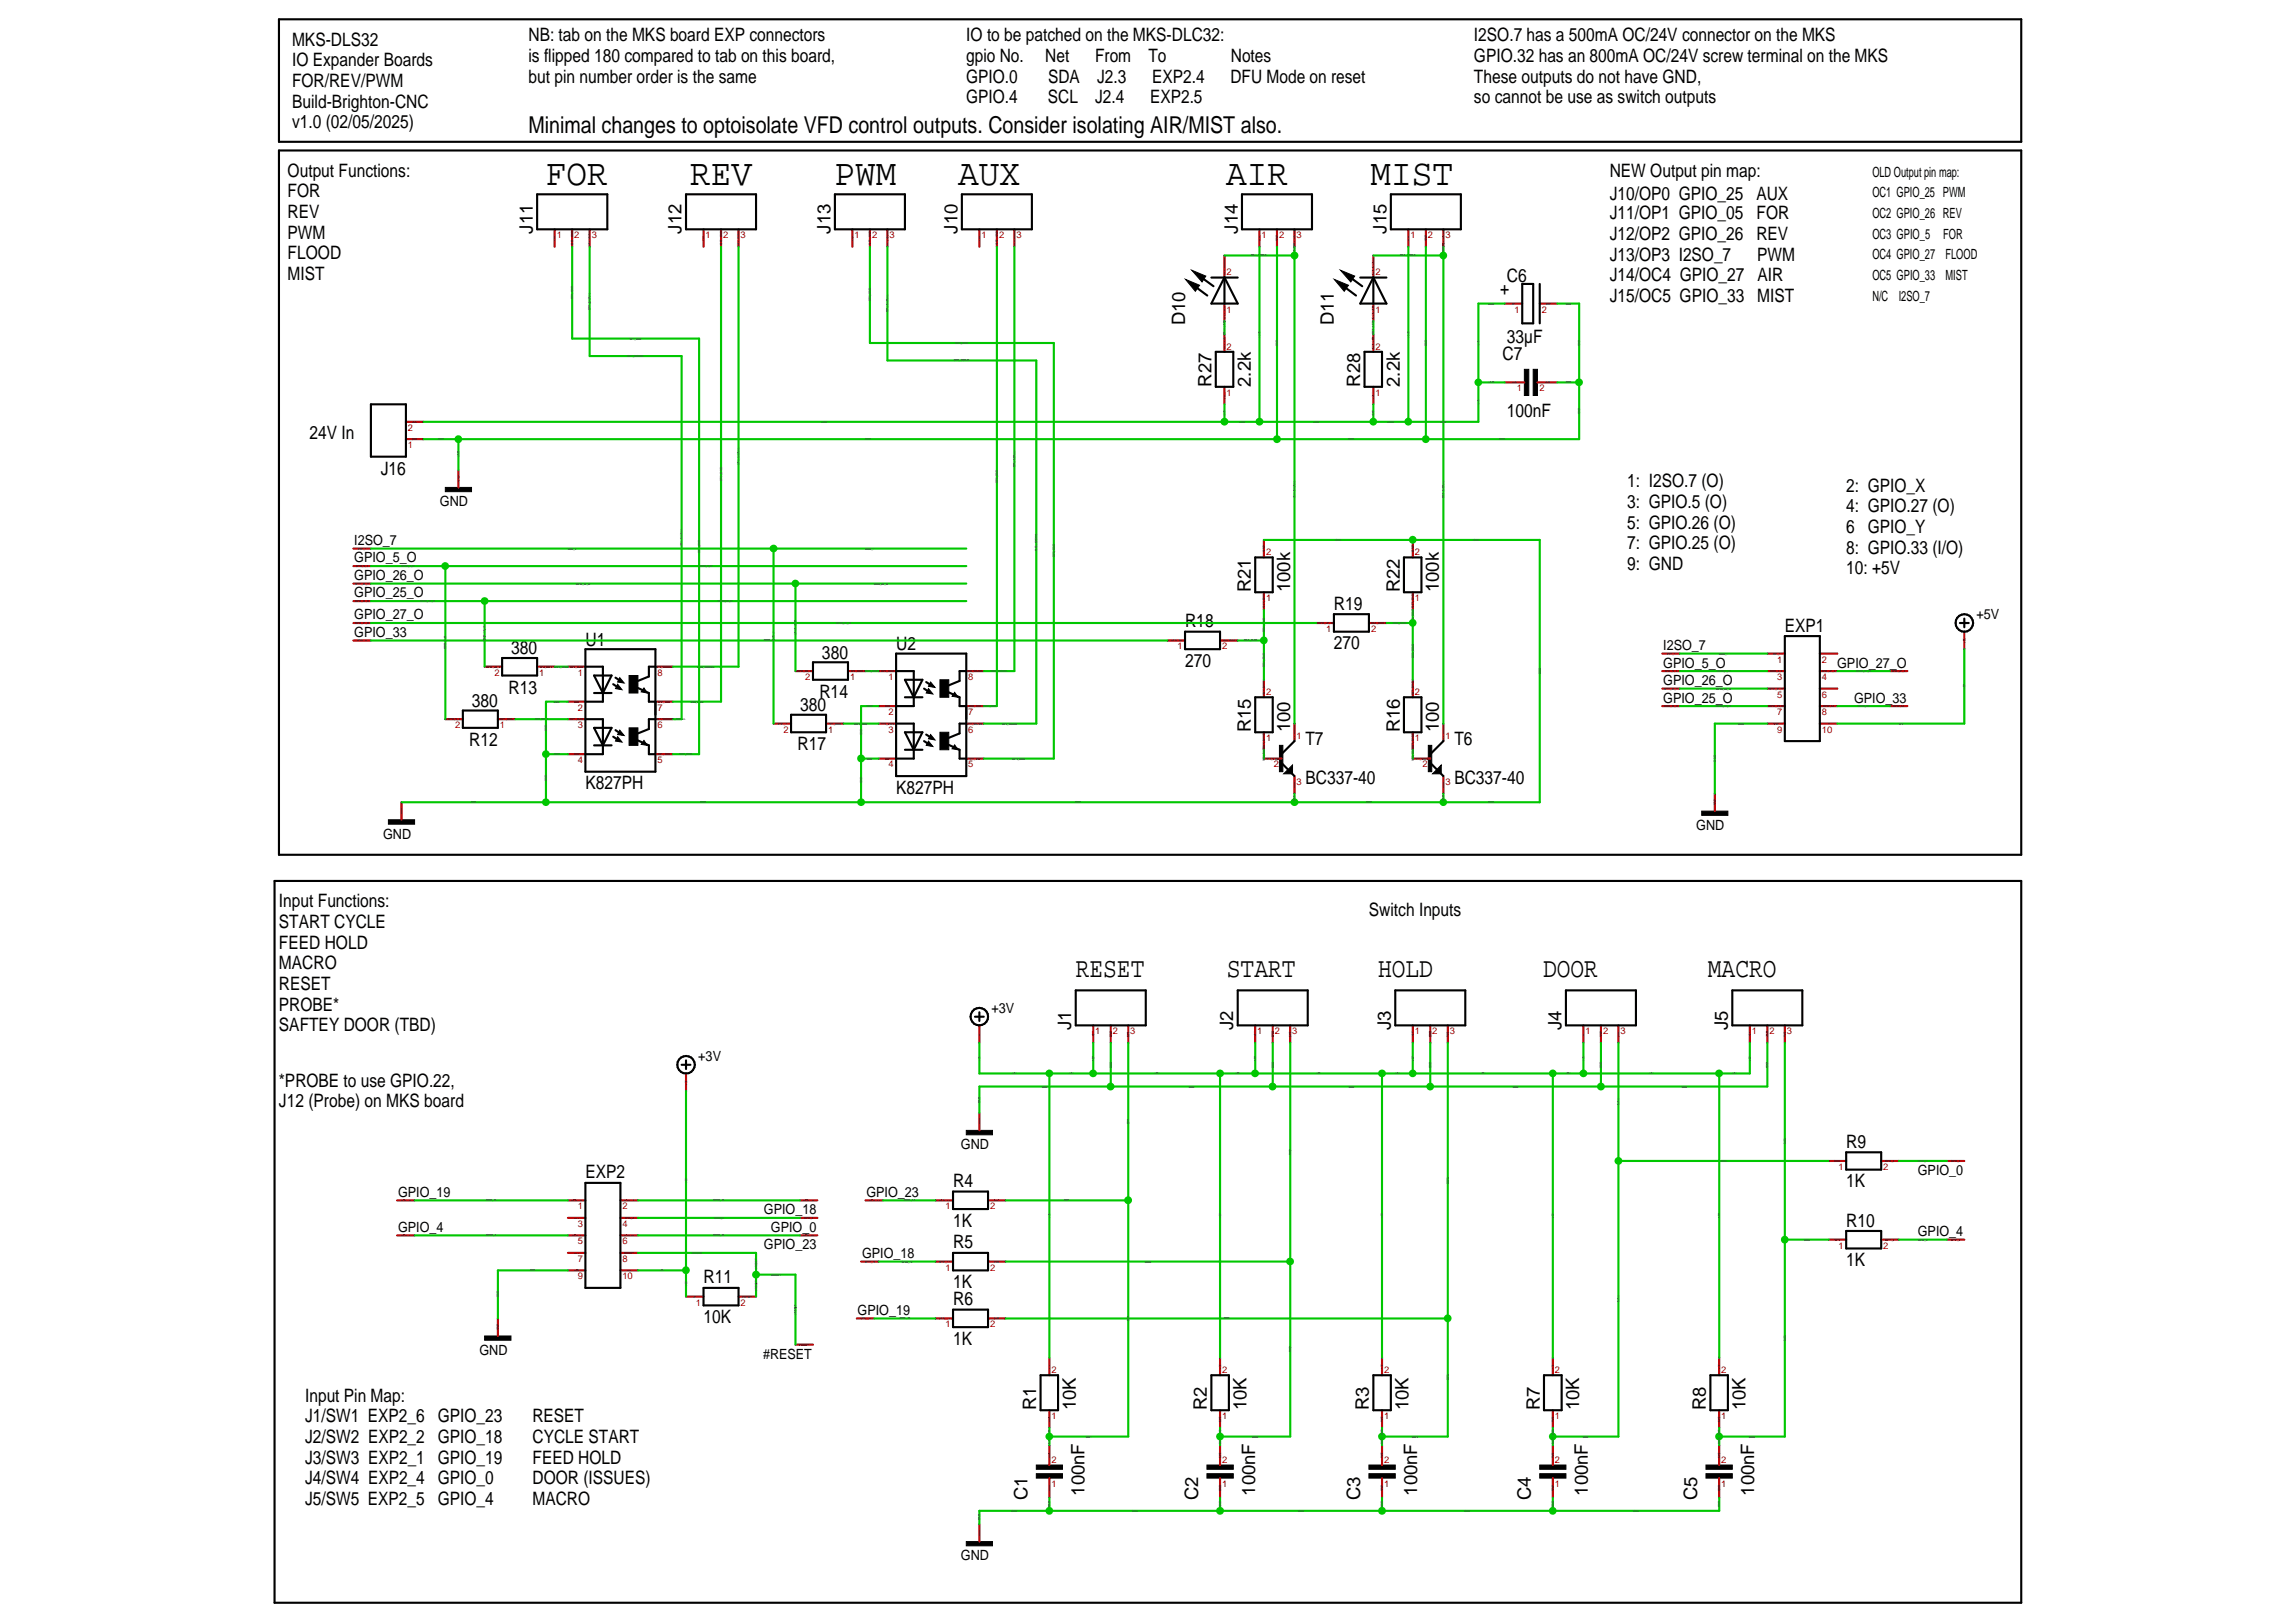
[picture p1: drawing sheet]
<svg xmlns="http://www.w3.org/2000/svg" width="297mm" height="210mm" viewBox="0 0 297 210" stroke-linecap="round" stroke-linejoin="round" font-family="sans-serif">
<defs><g id="words">
<g font-size="4.8">
<text x="70.6" y="24">FOR</text>
<text x="89.3" y="24">REV</text>
<text x="108" y="24">PWM</text>
<text x="124" y="24">AUX</text>
<text x="158.6" y="24">AIR</text>
<text x="177.3" y="24">MIST</text>
</g>
<g font-size="3.6">
<text x="139.2" y="126.5">RESET</text>
<text x="158.7" y="126.5">START</text>
<text x="178.3" y="126.5">HOLD</text>
<text x="199.6" y="126.5">DOOR</text>
<text x="221" y="126.5">MACRO</text>
</g>
<text font-size="3" x="68.4" y="17.2">Minimal changes to optoisolate VFD control outputs. Consider isolating AIR/MIST also.</text>
<g font-size="2.4">
<text x="37.8" y="5.9">MKS-DLS32</text>
<text x="68.4" y="5.3">NB: tab on the MKS board EXP connectors</text>
<text x="125" y="5.3">IO to be patched on the MKS-DLC32:</text>
<text x="190.7" y="5.3">I2SO.7 has a 500mA OC/24V connector on the MKS</text>
<text x="37.8" y="11.2">FOR/REV/PWM</text>
<text x="37.8" y="8.6">IO Expander Boards</text>
<text x="68.4" y="10.7">but pin number order is the same</text>
<text x="68.4" y="8">is flipped 180 compared to tab on this board,</text>
<text x="125" y="10.7">GPIO.0</text>
<text x="125" y="8">gpio No.</text>
<text x="135.2" y="8">Net</text>
<text x="135.6" y="10.7">SDA</text>
<text x="141.7" y="8">From</text>
<text x="141.9" y="10.7">J2.3</text>
<text x="148.6" y="8">To</text>
<text x="149.1" y="10.7">EXP2.4</text>
<text x="159.2" y="10.7">DFU Mode on reset</text>
<text x="159.2" y="8">Notes</text>
<text x="190.7" y="10.7">These outputs do not have GND,</text>
<text x="190.7" y="8">GPIO.32 has an 800mA OC/24V screw terminal on the MKS</text>
<text x="37.8" y="16.6">v1.0 (02/05/2025)</text>
<text x="37.8" y="13.9">Build-Brighton-CNC</text>
<text x="125" y="13.4">GPIO.4</text>
<text x="135.6" y="13.4">SCL</text>
<text x="141.7" y="13.4">J2.4</text>
<text x="148.8" y="13.4">EXP2.5</text>
<text x="190.7" y="13.4">so cannot be use as switch outputs</text>
<text x="37.2" y="22.9">Output Functions:</text>
<text x="208.3" y="22.9">NEW Output pin map:</text>
<text x="37.2" y="28.2">REV</text>
<text x="37.2" y="25.5">FOR</text>
<text x="208.3" y="25.9">J10/OP0 GPIO_25 AUX</text>
<text x="208.3" y="28.4">J11/OP1 GPIO_05</text>
<text x="227.2" y="28.4">FOR</text>
<text x="37.2" y="33.6">FLOOD</text>
<text x="37.2" y="30.9">PWM</text>
<text x="68.9" y="30.2" transform="rotate(-90 68.9 30.2)">J11</text>
<text x="88.2" y="30.2" transform="rotate(-90 88.2 30.2)">J12</text>
<text x="107.4" y="30.2" transform="rotate(-90 107.4 30.2)">J13</text>
<text x="123.9" y="30.2" transform="rotate(-90 123.9 30.2)">J10</text>
<text x="160.1" y="30.2" transform="rotate(-90 160.1 30.2)">J14</text>
<text x="179.4" y="30.2" transform="rotate(-90 179.4 30.2)">J15</text>
<text x="208.3" y="33.7">J13/OP3 I2SO_7</text>
<text x="208.3" y="31.1">J12/OP2 GPIO_26 REV</text>
<text x="227.3" y="33.7">PWM</text>
<text x="37.2" y="36.3">MIST</text>
<text x="194.1" y="38.2">+</text>
<text x="194.9" y="36.5">C6</text>
<text x="208.3" y="39.1">J15/OC5 GPIO_33 MIST</text>
<text x="208.3" y="36.4">J14/OC4 GPIO_27</text>
<text x="227.4" y="36.4">AIR</text>
<text x="153.3" y="42.1" transform="rotate(-90 153.3 42.1)">D10</text>
<text x="172.6" y="42.1" transform="rotate(-90 172.6 42.1)">D11</text>
<text x="194.4" y="46.7">C7</text>
<text x="194.9" y="44.4">33µF</text>
<text x="156.7" y="50.1" transform="rotate(-90 156.7 50.1)">R27</text>
<text x="161.8" y="50.1" transform="rotate(-90 161.8 50.1)">2.2k</text>
<text x="176" y="50.1" transform="rotate(-90 176 50.1)">R28</text>
<text x="181.1" y="50.1" transform="rotate(-90 181.1 50.1)">2.2k</text>
<text x="40" y="56.8">24V In</text>
<text x="194.9" y="54">100nF</text>
<text x="49.3" y="61.4">J16</text>
<text x="210.5" y="65.7">3: GPIO.5 (O)</text>
<text x="210.5" y="63.1">1: I2SO.7 (O)</text>
<text x="238.8" y="63.6">2: GPIO_X</text>
<text x="210.5" y="71.1">7: GPIO.25 (O)</text>
<text x="210.5" y="68.4">5: GPIO.26 (O)</text>
<text x="238.8" y="71.6">8: GPIO.33 (I/O)</text>
<text x="238.8" y="69">6 GPIO_Y</text>
<text x="238.8" y="66.3">4: GPIO.27 (O)</text>
<text x="161.8" y="76.6" transform="rotate(-90 161.8 76.6)">R21</text>
<text x="166.9" y="76.6" transform="rotate(-90 166.9 76.6)">100k</text>
<text x="181.1" y="76.6" transform="rotate(-90 181.1 76.6)">R22</text>
<text x="186.2" y="76.6" transform="rotate(-90 186.2 76.6)">100k</text>
<text x="210.5" y="73.8">9: GND</text>
<text x="238.8" y="74.3">10: +5V</text>
<text x="75.7" y="83.6">U1</text>
<text x="153.3" y="81.2">R18</text>
<text x="172.6" y="78.9">R19</text>
<text x="230.9" y="81.7">EXP1</text>
<text x="65.8" y="89.8">R13</text>
<text x="66.1" y="84.7">380</text>
<text x="106.3" y="85.2">380</text>
<text x="115.9" y="84.2">U2</text>
<text x="153.3" y="86.3">270</text>
<text x="172.6" y="84">270</text>
<text x="61" y="91.5">380</text>
<text x="103.5" y="92">380</text>
<text x="106" y="90.3">R14</text>
<text x="161.8" y="94.8" transform="rotate(-90 161.8 94.8)">R15</text>
<text x="166.9" y="94.8" transform="rotate(-90 166.9 94.8)">100</text>
<text x="181.1" y="94.8" transform="rotate(-90 181.1 94.8)">R16</text>
<text x="186.2" y="94.8" transform="rotate(-90 186.2 94.8)">100</text>
<text x="60.7" y="96.5">R12</text>
<text x="103.2" y="97.1">R17</text>
<text x="168.9" y="96.5">T7</text>
<text x="168.9" y="101.4">BC337-40</text>
<text x="188.2" y="96.5">T6</text>
<text x="188.2" y="101.4">BC337-40</text>
<text x="75.7" y="102.1">K827PH</text>
<text x="115.9" y="102.7">K827PH</text>
<text x="36.1" y="117.4">Input Functions:</text>
<text x="177.1" y="118.5">Switch Inputs</text>
<text x="36.1" y="125.4">MACRO</text>
<text x="36.1" y="122.8">FEED HOLD</text>
<text x="36.1" y="120.1">START CYCLE</text>
<text x="36.1" y="130.8">PROBE*</text>
<text x="36.1" y="128.1">RESET</text>
<text x="36.1" y="133.5">SAFTEY DOOR (TBD)</text>
<text x="138.6" y="133.3" transform="rotate(-90 138.6 133.3)">J1</text>
<text x="159.6" y="133.3" transform="rotate(-90 159.6 133.3)">J2</text>
<text x="179.9" y="133.3" transform="rotate(-90 179.9 133.3)">J3</text>
<text x="202" y="133.3" transform="rotate(-90 202 133.3)">J4</text>
<text x="223.5" y="133.3" transform="rotate(-90 223.5 133.3)">J5</text>
<text x="36.1" y="143.3">J12 (Probe) on MKS board</text>
<text x="36.1" y="140.6">*PROBE to use GPIO.22,</text>
<text x="238.8" y="148.5">R9</text>
<text x="75.7" y="152.5">EXP2</text>
<text x="123.3" y="153.6">R4</text>
<text x="238.8" y="153.6">1K</text>
<text x="123.3" y="161.6">R5</text>
<text x="123.3" y="158.7">1K</text>
<text x="238.8" y="158.7">R10</text>
<text x="91" y="166.1">R11</text>
<text x="123.3" y="166.7">1K</text>
<text x="238.8" y="163.8">1K</text>
<text x="91" y="171.2">10K</text>
<text x="123.3" y="168.9">R6</text>
<text x="123.3" y="174">1K</text>
<text x="39.5" y="184">J1/SW1 EXP2_6 GPIO_23</text>
<text x="39.5" y="181.4">Input Pin Map:</text>
<text x="68.9" y="184">RESET</text>
<text x="134.1" y="182.5" transform="rotate(-90 134.1 182.5)">R1</text>
<text x="139.2" y="182.5" transform="rotate(-90 139.2 182.5)">10K</text>
<text x="156.1" y="182.5" transform="rotate(-90 156.1 182.5)">R2</text>
<text x="161.2" y="182.5" transform="rotate(-90 161.2 182.5)">10K</text>
<text x="177.1" y="182.5" transform="rotate(-90 177.1 182.5)">R3</text>
<text x="182.2" y="182.5" transform="rotate(-90 182.2 182.5)">10K</text>
<text x="199.2" y="182.5" transform="rotate(-90 199.2 182.5)">R7</text>
<text x="204.3" y="182.5" transform="rotate(-90 204.3 182.5)">10K</text>
<text x="220.7" y="182.5" transform="rotate(-90 220.7 182.5)">R8</text>
<text x="225.8" y="182.5" transform="rotate(-90 225.8 182.5)">10K</text>
<text x="39.5" y="189.4">J3/SW3 EXP2_1 GPIO_19</text>
<text x="39.5" y="186.7">J2/SW2 EXP2_2 GPIO_18</text>
<text x="68.9" y="186.7">CYCLE START</text>
<text x="68.9" y="189.4">FEED HOLD</text>
<text x="39.5" y="194.8">J5/SW5 EXP2_5 GPIO_4</text>
<text x="39.5" y="192.1">J4/SW4 EXP2_4 GPIO_0</text>
<text x="68.9" y="194.8">MACRO</text>
<text x="68.9" y="192.1">DOOR (ISSUES)</text>
<text x="132.9" y="194.1" transform="rotate(-90 132.9 194.1)">C1</text>
<text x="140.3" y="193.5" transform="rotate(-90 140.3 193.5)">100nF</text>
<text x="155" y="194.1" transform="rotate(-90 155 194.1)">C2</text>
<text x="162.4" y="193.5" transform="rotate(-90 162.4 193.5)">100nF</text>
<text x="176" y="194.1" transform="rotate(-90 176 194.1)">C3</text>
<text x="183.3" y="193.5" transform="rotate(-90 183.3 193.5)">100nF</text>
<text x="198.1" y="194.1" transform="rotate(-90 198.1 194.1)">C4</text>
<text x="205.4" y="193.5" transform="rotate(-90 205.4 193.5)">100nF</text>
<text x="219.6" y="194.1" transform="rotate(-90 219.6 194.1)">C5</text>
<text x="226.9" y="193.5" transform="rotate(-90 226.9 193.5)">100nF</text>
</g>
<g font-size="1.8">
<text x="242.2" y="22.9">OLD Output pin map:</text>
<text x="242.2" y="28.2">OC2 GPIO_26 REV</text>
<text x="242.2" y="25.5">OC1 GPIO_25 PWM</text>
<text x="242.2" y="30.9">OC3 GPIO_5</text>
<text x="242.2" y="33.6">OC4 GPIO_27</text>
<text x="251.4" y="30.9">FOR</text>
<text x="251.7" y="33.6">FLOOD</text>
<text x="242.2" y="38.9">N/C</text>
<text x="242.2" y="36.3">OC5 GPIO_33</text>
<text x="245.6" y="38.9">I2SO_7</text>
<text x="251.7" y="36.3">MIST</text>
<text x="56.9" y="65.5">GND</text>
<text x="45.8" y="70.5">I2SO_7</text>
<text x="45.8" y="77.3">GPIO_25_O</text>
<text x="45.8" y="75.1">GPIO_26_O</text>
<text x="45.8" y="72.8">GPIO_5_O</text>
<text x="45.8" y="82.4">GPIO_33</text>
<text x="45.8" y="80.2">GPIO_27_O</text>
<text x="255.7" y="80.2">+5V</text>
<text x="215.2" y="88.6">GPIO_26_O</text>
<text x="215.2" y="86.4">GPIO_5_O</text>
<text x="215.2" y="84.1">I2SO_7</text>
<text x="237.7" y="86.4">GPIO_27_O</text>
<text x="215.2" y="90.9">GPIO_25_O</text>
<text x="239.9" y="90.9">GPIO_33</text>
<text x="219.5" y="107.4">GND</text>
<text x="49.6" y="108.5">GND</text>
<text x="128.3" y="131.1">+3V</text>
<text x="90.3" y="137.3">+3V</text>
<text x="124.3" y="148.7">GND</text>
<text x="51.5" y="154.9">GPIO_19</text>
<text x="112.1" y="154.9">GPIO_23</text>
<text x="248.1" y="152">GPIO_0</text>
<text x="51.5" y="159.4">GPIO_4</text>
<text x="98.8" y="161.7">GPIO_23</text>
<text x="98.8" y="157.1">GPIO_18</text>
<text x="99.7" y="159.4">GPIO_0</text>
<text x="248.1" y="160">GPIO_4</text>
<text x="111.5" y="162.8">GPIO_18</text>
<text x="111" y="170.2">GPIO_19</text>
<text x="62" y="175.3">GND</text>
<text x="98.7" y="175.8">#RESET</text>
<text x="124.3" y="201.9">GND</text>
</g>
<g font-size="1.2" fill="#c70000">
<text x="72" y="30.8">1</text>
<text x="74.3" y="30.8">2</text>
<text x="76.6" y="30.8">3</text>
<text x="91.3" y="30.8">1</text>
<text x="93.6" y="30.8">2</text>
<text x="95.8" y="30.8">3</text>
<text x="110.6" y="30.8">1</text>
<text x="112.8" y="30.8">2</text>
<text x="115.1" y="30.8">3</text>
<text x="127" y="30.8">1</text>
<text x="129.2" y="30.8">2</text>
<text x="131.5" y="30.8">3</text>
<text x="158.7" y="35.6">2</text>
<text x="163.2" y="30.8">1</text>
<text x="165.5" y="30.8">2</text>
<text x="167.7" y="30.8">3</text>
<text x="177.9" y="35.6">2</text>
<text x="182.5" y="30.8">1</text>
<text x="184.7" y="30.8">2</text>
<text x="187" y="30.8">3</text>
<text x="158.7" y="40.4">1</text>
<text x="177.9" y="40.4">1</text>
<text x="195.9" y="40.4">1</text>
<text x="199.5" y="40.4">2</text>
<text x="158.7" y="45.3">2</text>
<text x="177.9" y="45.3">2</text>
<text x="158.7" y="51.2">1</text>
<text x="177.9" y="51.2">1</text>
<text x="196.2" y="50.7">1</text>
<text x="199.2" y="50.7">2</text>
<text x="52.8" y="55.7">2</text>
<text x="52.8" y="58">1</text>
<text x="163.8" y="71.9">2</text>
<text x="183" y="71.9">2</text>
<text x="163.8" y="77.8">1</text>
<text x="183" y="77.8">1</text>
<text x="171.6" y="81.8">1</text>
<text x="177.4" y="81.8">2</text>
<text x="64" y="87.4">2</text>
<text x="69.8" y="87.4">1</text>
<text x="74.7" y="87.4">1</text>
<text x="85" y="87.4">8</text>
<text x="104.2" y="88">2</text>
<text x="110" y="88">1</text>
<text x="115" y="88">1</text>
<text x="125.3" y="88">8</text>
<text x="152.3" y="84">1</text>
<text x="158.1" y="84">2</text>
<text x="163.8" y="90">2</text>
<text x="183" y="90">2</text>
<text x="229.9" y="88">3</text>
<text x="229.9" y="85.7">1</text>
<text x="235.7" y="85.7">2</text>
<text x="235.7" y="88">4</text>
<text x="58.9" y="94.2">2</text>
<text x="64.7" y="94.2">1</text>
<text x="74.7" y="94.2">3</text>
<text x="74.7" y="92">2</text>
<text x="85" y="94.2">6</text>
<text x="85" y="92">7</text>
<text x="101.3" y="94.8">2</text>
<text x="107.1" y="94.8">1</text>
<text x="115" y="94.8">3</text>
<text x="115" y="92.5">2</text>
<text x="125.3" y="94.8">6</text>
<text x="125.3" y="92.5">7</text>
<text x="163.8" y="95.9">1</text>
<text x="167.7" y="95.6">1</text>
<text x="183" y="95.9">1</text>
<text x="187" y="95.6">1</text>
<text x="229.9" y="94.8">9</text>
<text x="229.9" y="92.5">7</text>
<text x="229.9" y="90.3">5</text>
<text x="235.7" y="90.3">6</text>
<text x="235.7" y="92.5">8</text>
<text x="235.7" y="94.8">10</text>
<text x="74.7" y="98.8">4</text>
<text x="85" y="98.8">5</text>
<text x="115" y="99.3">4</text>
<text x="125.3" y="99.3">5</text>
<text x="164.8" y="99.3">2</text>
<text x="167.7" y="101.6">3</text>
<text x="184" y="99.3">2</text>
<text x="187" y="101.6">3</text>
<text x="141.7" y="133.9">1</text>
<text x="144" y="133.9">2</text>
<text x="146.2" y="133.9">3</text>
<text x="162.6" y="133.9">1</text>
<text x="164.9" y="133.9">2</text>
<text x="167.2" y="133.9">3</text>
<text x="183" y="133.9">1</text>
<text x="185.3" y="133.9">2</text>
<text x="187.6" y="133.9">3</text>
<text x="205.1" y="133.9">1</text>
<text x="207.4" y="133.9">2</text>
<text x="209.7" y="133.9">3</text>
<text x="226.7" y="133.9">1</text>
<text x="228.9" y="133.9">2</text>
<text x="231.2" y="133.9">3</text>
<text x="237.8" y="151.4">1</text>
<text x="243.6" y="151.4">2</text>
<text x="74.7" y="161">5</text>
<text x="74.7" y="158.8">3</text>
<text x="74.7" y="156.5">1</text>
<text x="80.5" y="156.5">2</text>
<text x="80.5" y="158.8">4</text>
<text x="80.5" y="161">6</text>
<text x="122.3" y="156.5">1</text>
<text x="128.1" y="156.5">2</text>
<text x="237.8" y="161.6">1</text>
<text x="243.6" y="161.6">2</text>
<text x="74.7" y="165.5">9</text>
<text x="74.7" y="163.3">7</text>
<text x="80.5" y="163.3">8</text>
<text x="80.5" y="165.5">10</text>
<text x="122.3" y="164.4">1</text>
<text x="128.1" y="164.4">2</text>
<text x="90" y="169">1</text>
<text x="95.8" y="169">2</text>
<text x="122.3" y="171.8">1</text>
<text x="128.1" y="171.8">2</text>
<text x="136" y="177.7">2</text>
<text x="158.1" y="177.7">2</text>
<text x="179.1" y="177.7">2</text>
<text x="201.2" y="177.7">2</text>
<text x="222.7" y="177.7">2</text>
<text x="136" y="183.7">1</text>
<text x="158.1" y="183.7">1</text>
<text x="179.1" y="183.7">1</text>
<text x="201.2" y="183.7">1</text>
<text x="222.7" y="183.7">1</text>
<text x="136" y="189.3">2</text>
<text x="158.1" y="189.3">2</text>
<text x="179.1" y="189.3">2</text>
<text x="201.2" y="189.3">2</text>
<text x="222.7" y="189.3">2</text>
<text x="136" y="192.4">1</text>
<text x="158.1" y="192.4">1</text>
<text x="179.1" y="192.4">1</text>
<text x="201.2" y="192.4">1</text>
<text x="222.7" y="192.4">1</text>
</g>
<g font-size=".4" fill="#0f0f29">
<text x="71.9" y="31.2" transform="rotate(-90 71.9 31.2)">&lt;nc&gt;</text>
<text x="74.1" y="31.6" transform="rotate(-90 74.1 31.6)">OP1_GND</text>
<text x="76.4" y="31.9" transform="rotate(-90 76.4 31.9)">OP1_SIGNAL</text>
<text x="91.1" y="31.2" transform="rotate(-90 91.1 31.2)">&lt;nc&gt;</text>
<text x="93.4" y="31.6" transform="rotate(-90 93.4 31.6)">OP2_GND</text>
<text x="95.7" y="31.9" transform="rotate(-90 95.7 31.9)">OP2_SIGNAL</text>
<text x="110.4" y="31.2" transform="rotate(-90 110.4 31.2)">&lt;nc&gt;</text>
<text x="112.7" y="31.6" transform="rotate(-90 112.7 31.6)">OP3_GND</text>
<text x="114.9" y="31.9" transform="rotate(-90 114.9 31.9)">OP3_SIGNAL</text>
<text x="126.8" y="31.2" transform="rotate(-90 126.8 31.2)">&lt;nc&gt;</text>
<text x="129.1" y="31.6" transform="rotate(-90 129.1 31.6)">OP0_GND</text>
<text x="131.4" y="31.9" transform="rotate(-90 131.4 31.9)">OP0_SIGNAL</text>
<text x="158.5" y="35.6" transform="rotate(-90 158.5 35.6)">OC4_SIGNAL</text>
<text x="161.9" y="33.2">OC4_SIGNAL</text>
<text x="163.1" y="31.2" transform="rotate(-90 163.1 31.2)">+24V</text>
<text x="165.3" y="31.2" transform="rotate(-90 165.3 31.2)">GND</text>
<text x="167.6" y="33.6" transform="rotate(-90 167.6 33.6)">OC4_SIGNAL</text>
<text x="167.6" y="31.9" transform="rotate(-90 167.6 31.9)">OC4_SIGNAL</text>
<text x="177.8" y="35.6" transform="rotate(-90 177.8 35.6)">OC5_SIGNAL</text>
<text x="181.1" y="33.2">OC5_SIGNAL</text>
<text x="182.3" y="31.2" transform="rotate(-90 182.3 31.2)">+24V</text>
<text x="184.6" y="31.2" transform="rotate(-90 184.6 31.2)">GND</text>
<text x="186.9" y="33.6" transform="rotate(-90 186.9 33.6)">OC5_SIGNAL</text>
<text x="186.9" y="31.9" transform="rotate(-90 186.9 31.9)">OC5_SIGNAL</text>
<text x="74.1" y="38.7" transform="rotate(-90 74.1 38.7)">OP1_GND</text>
<text x="76.4" y="40.1" transform="rotate(-90 76.4 40.1)">OP1_SIGNAL</text>
<text x="112.7" y="39" transform="rotate(-90 112.7 39)">OP3_GND</text>
<text x="114.9" y="40.4" transform="rotate(-90 114.9 40.4)">OP3_SIGNAL</text>
<text x="158.5" y="41.2" transform="rotate(-90 158.5 41.2)">OC4_LED</text>
<text x="177.8" y="41.2" transform="rotate(-90 177.8 41.2)">OC5_LED</text>
<text x="192.5" y="39.4">+24V</text>
<text x="195.4" y="39.4">+24V</text>
<text x="200" y="39.4">GND</text>
<text x="202.5" y="39.4">GND</text>
<text x="81.2" y="46.2">OP1_SIGNAL</text>
<text x="81.4" y="43.9">OP1_GND</text>
<text x="123.4" y="46.8">OP3_SIGNAL</text>
<text x="123.6" y="44.5">OP3_GND</text>
<text x="158.5" y="45.2" transform="rotate(-90 158.5 45.2)">OC4_LED</text>
<text x="158.5" y="43.2" transform="rotate(-90 158.5 43.2)">OC4_LED</text>
<text x="163.1" y="43.7" transform="rotate(-90 163.1 43.7)">+24V</text>
<text x="165.3" y="44.8" transform="rotate(-90 165.3 44.8)">GND</text>
<text x="177.8" y="45.2" transform="rotate(-90 177.8 45.2)">OC5_LED</text>
<text x="177.8" y="43.2" transform="rotate(-90 177.8 43.2)">OC5_LED</text>
<text x="182.3" y="43.7" transform="rotate(-90 182.3 43.7)">+24V</text>
<text x="184.6" y="44.8" transform="rotate(-90 184.6 44.8)">GND</text>
<text x="191.4" y="44.8" transform="rotate(-90 191.4 44.8)">+24V</text>
<text x="204.4" y="44.8" transform="rotate(-90 204.4 44.8)">GND</text>
<text x="158.5" y="53.9" transform="rotate(-90 158.5 53.9)">+24V</text>
<text x="158.5" y="51.6" transform="rotate(-90 158.5 51.6)">+24V</text>
<text x="177.8" y="53.9" transform="rotate(-90 177.8 53.9)">+24V</text>
<text x="177.8" y="51.6" transform="rotate(-90 177.8 51.6)">+24V</text>
<text x="191.4" y="52.5" transform="rotate(-90 191.4 52.5)">+24V</text>
<text x="192.5" y="49.6">+24V</text>
<text x="195.5" y="49.6">+24V</text>
<text x="199.8" y="49.6">GND</text>
<text x="202.5" y="49.6">GND</text>
<text x="204.4" y="53.6" transform="rotate(-90 204.4 53.6)">GND</text>
<text x="53.2" y="54.7">+24V</text>
<text x="53.3" y="57">GND</text>
<text x="56.7" y="57">GND</text>
<text x="59.4" y="59.2" transform="rotate(-90 59.4 59.2)">GND</text>
<text x="106.2" y="54.7">+24V</text>
<text x="111.9" y="57">GND</text>
<text x="160.3" y="54.7">+24V</text>
<text x="169.9" y="54.7">+24V</text>
<text x="174.5" y="57">GND</text>
<text x="179.5" y="54.7">+24V</text>
<text x="186.3" y="54.7">+24V</text>
<text x="194" y="57">GND</text>
<text x="59.4" y="62.3" transform="rotate(-90 59.4 62.3)">GND</text>
<text x="93.4" y="62.2" transform="rotate(-90 93.4 62.2)">OP2_GND</text>
<text x="95.7" y="60.2" transform="rotate(-90 95.7 60.2)">OP2_SIGNAL</text>
<text x="129.1" y="62.5" transform="rotate(-90 129.1 62.5)">OP0_GND</text>
<text x="131.4" y="60.5" transform="rotate(-90 131.4 60.5)">OP0_SIGNAL</text>
<text x="167.6" y="64.5" transform="rotate(-90 167.6 64.5)">OC4_SIGNAL</text>
<text x="186.9" y="64.5" transform="rotate(-90 186.9 64.5)">OC5_SIGNAL</text>
<text x="46.3" y="71.1">I2SO_7</text>
<text x="73.4" y="71.1">I2SO_7</text>
<text x="88.3" y="70.7" transform="rotate(-90 88.3 70.7)">OP1_SIGNAL</text>
<text x="90.6" y="71.6" transform="rotate(-90 90.6 71.6)">OP1_GND</text>
<text x="112" y="71.1">I2SO_7</text>
<text x="134.2" y="71.2" transform="rotate(-90 134.2 71.2)">OP3_SIGNAL</text>
<text x="163.6" y="71.4" transform="rotate(-90 163.6 71.4)">GND</text>
<text x="172.8" y="70">GND</text>
<text x="182.9" y="71.4" transform="rotate(-90 182.9 71.4)">GND</text>
<text x="190.6" y="70">GND</text>
<text x="45.9" y="77.9">GPIO_25_O</text>
<text x="45.9" y="75.6">GPIO_26_O</text>
<text x="46" y="73.4">GPIO_5_O</text>
<text x="52" y="73.4">GPIO_5_O</text>
<text x="54.4" y="77.9">GPIO_25_O</text>
<text x="74.5" y="75.6">GPIO_26_O</text>
<text x="90.5" y="73.4">GPIO_5_O</text>
<text x="92.9" y="77.9">GPIO_25_O</text>
<text x="113" y="75.6">GPIO_26_O</text>
<text x="136.5" y="72.1" transform="rotate(-90 136.5 72.1)">OP3_GND</text>
<text x="45.9" y="80.8">GPIO_27_O</text>
<text x="46.1" y="83">GPIO_33</text>
<text x="62.8" y="83" transform="rotate(-90 62.8 83)">GPIO_25_O</text>
<text x="98.8" y="83">GPIO_33</text>
<text x="100.2" y="82.9" transform="rotate(-90 100.2 82.9)">I2SO_7</text>
<text x="103" y="82.1" transform="rotate(-90 103 82.1)">GPIO_26_O</text>
<text x="108.2" y="80.8">GPIO_27_O</text>
<text x="151.5" y="83">GPIO_33</text>
<text x="158.1" y="83">OC4_BIAS</text>
<text x="161" y="83">OC4_BIAS</text>
<text x="163.6" y="81.7" transform="rotate(-90 163.6 81.7)">OC4_BIAS</text>
<text x="163.6" y="78.6" transform="rotate(-90 163.6 78.6)">OC4_BIAS</text>
<text x="170.5" y="80.8">GPIO_27_O</text>
<text x="177.4" y="80.8">OC5_BIAS</text>
<text x="180.2" y="80.8">OC5_BIAS</text>
<text x="182.9" y="80.6" transform="rotate(-90 182.9 80.6)">OC5_BIAS OC5_BIAS</text>
<text x="254.3" y="83.2" transform="rotate(-90 254.3 83.2)">+5V</text>
<text x="57.7" y="84" transform="rotate(-90 57.7 84)">GPIO_5_O</text>
<text x="62.9" y="86.4">GPIO_25_O</text>
<text x="69.8" y="86.4">OP2_BIAS</text>
<text x="71.8" y="86.4">OP2_BIAS</text>
<text x="73.7" y="86.4">OP2_BIAS</text>
<text x="84.9" y="86.4">OP2_SIGNAL</text>
<text x="90.3" y="86.4">OP2_SIGNAL</text>
<text x="103.1" y="87">GPIO_26_O</text>
<text x="110" y="87">OP0_BIAS</text>
<text x="112" y="87">OP0_BIAS</text>
<text x="114" y="87">OP0_BIAS</text>
<text x="125.1" y="87">OP0_SIGNAL</text>
<text x="128.2" y="87">OP0_SIGNAL</text>
<text x="163.6" y="90" transform="rotate(-90 163.6 90)">OC4_BIAS</text>
<text x="163.6" y="86.3" transform="rotate(-90 163.6 86.3)">OC4_BIAS</text>
<text x="182.9" y="90" transform="rotate(-90 182.9 90)">OC5_BIAS</text>
<text x="182.9" y="85.2" transform="rotate(-90 182.9 85.2)">OC5_BIAS</text>
<text x="199.3" y="87.2" transform="rotate(-90 199.3 87.2)">GND</text>
<text x="215.2" y="89.2">GPIO_26_O</text>
<text x="215.3" y="87">GPIO_5_O</text>
<text x="215.6" y="84.7">I2SO_7</text>
<text x="222.1" y="89.2">GPIO_26_O</text>
<text x="222.2" y="87">GPIO_5_O</text>
<text x="222.4" y="84.7">I2SO_7</text>
<text x="228.9" y="89.2">GPIO_26_O</text>
<text x="228.9" y="87">GPIO_5_O</text>
<text x="229.2" y="84.7">I2SO_7</text>
<text x="235.6" y="87">GPIO_27_O</text>
<text x="236.2" y="84.7">&lt;nc&gt;</text>
<text x="236.2" y="89.2">&lt;nc&gt;</text>
<text x="240.2" y="87">GPIO_27_O</text>
<text x="244.7" y="87">GPIO_27_O</text>
<text x="254.3" y="89.1" transform="rotate(-90 254.3 89.1)">+5V</text>
<text x="57.9" y="93.2">GPIO_5_O</text>
<text x="64.7" y="93.2">OP1_BIAS</text>
<text x="69.2" y="93.2">OP1_BIAS</text>
<text x="70.8" y="94.6" transform="rotate(-90 70.8 94.6)">GND</text>
<text x="71.7" y="90.9">GND</text>
<text x="73.7" y="93.2">OP1_BIAS</text>
<text x="74.2" y="90.9">GND</text>
<text x="84.9" y="93.2">OP1_SIGNAL</text>
<text x="85.1" y="90.9">OP2_GND</text>
<text x="86.6" y="93.2">OP1_SIGNAL</text>
<text x="89.4" y="90.9">OP2_GND</text>
<text x="100.6" y="93.8">I2SO_7</text>
<text x="107.2" y="93.8">OP3_BIAS</text>
<text x="110.6" y="93.8">OP3_BIAS</text>
<text x="111.5" y="95.1" transform="rotate(-90 111.5 95.1)">GND</text>
<text x="112.2" y="91.5">GND</text>
<text x="114" y="93.8">OP3_BIAS</text>
<text x="114.4" y="91.5">GND</text>
<text x="125.1" y="93.8">OP3_SIGNAL</text>
<text x="125.3" y="91.5">OP0_GND</text>
<text x="127.3" y="91.5">OP0_GND</text>
<text x="129.6" y="93.8">OP3_SIGNAL</text>
<text x="167.6" y="95.9" transform="rotate(-90 167.6 95.9)">OC4_SIGNAL</text>
<text x="186.9" y="95.9" transform="rotate(-90 186.9 95.9)">OC5_SIGNAL</text>
<text x="215.2" y="91.5">GPIO_25_O</text>
<text x="222.1" y="91.5">GPIO_25_O</text>
<text x="224.9" y="93.8">GND</text>
<text x="228.9" y="91.5">GPIO_25_O</text>
<text x="229.4" y="93.8">GND</text>
<text x="235.9" y="91.5">GPIO_33</text>
<text x="236.3" y="93.8">+5V</text>
<text x="240.4" y="91.5">GPIO_33</text>
<text x="244.9" y="91.5">GPIO_33</text>
<text x="245.6" y="93.8">+5V</text>
<text x="70.8" y="101.1" transform="rotate(-90 70.8 101.1)">GND</text>
<text x="71.7" y="97.7">GND</text>
<text x="74.2" y="97.7">GND</text>
<text x="85.1" y="97.7">OP1_GND</text>
<text x="87.9" y="97.7">OP1_GND</text>
<text x="111.5" y="101.4" transform="rotate(-90 111.5 101.4)">GND</text>
<text x="112.2" y="98.3">GND</text>
<text x="114.4" y="98.3">GND</text>
<text x="125.3" y="98.3">OP3_GND</text>
<text x="131" y="98.3">OP3_GND</text>
<text x="163.6" y="98.5" transform="rotate(-90 163.6 98.5)">OC4_BASE</text>
<text x="163.6" y="96.8" transform="rotate(-90 163.6 96.8)">OC4_BASE</text>
<text x="167.6" y="101.9" transform="rotate(-90 167.6 101.9)">GND</text>
<text x="182.9" y="98.5" transform="rotate(-90 182.9 98.5)">OC5_BASE</text>
<text x="182.9" y="96.8" transform="rotate(-90 182.9 96.8)">OC5_BASE</text>
<text x="186.9" y="101.9" transform="rotate(-90 186.9 101.9)">GND</text>
<text x="222" y="98.6" transform="rotate(-90 222 98.6)">GND</text>
<text x="52.1" y="105.3" transform="rotate(-90 52.1 105.3)">GND</text>
<text x="60.9" y="103.9">GND</text>
<text x="90.6" y="103.9">GND</text>
<text x="139.1" y="103.9">GND</text>
<text x="167.6" y="103.6" transform="rotate(-90 167.6 103.6)">GND</text>
<text x="176.7" y="103.9">GND</text>
<text x="186.9" y="103.6" transform="rotate(-90 186.9 103.6)">GND</text>
<text x="192.6" y="103.9">GND</text>
<text x="222" y="104.2" transform="rotate(-90 222 104.2)">GND</text>
<text x="126.8" y="137.3" transform="rotate(-90 126.8 137.3)">+3V</text>
<text x="126.8" y="134.1" transform="rotate(-90 126.8 134.1)">+3V</text>
<text x="141.6" y="137.3" transform="rotate(-90 141.6 137.3)">+3V</text>
<text x="141.6" y="134.1" transform="rotate(-90 141.6 134.1)">+3V</text>
<text x="143.8" y="134.2" transform="rotate(-90 143.8 134.2)">GND</text>
<text x="146.1" y="134.2" transform="rotate(-90 146.1 134.2)">SW1</text>
<text x="162.5" y="137.3" transform="rotate(-90 162.5 137.3)">+3V</text>
<text x="162.5" y="134.1" transform="rotate(-90 162.5 134.1)">+3V</text>
<text x="164.8" y="134.2" transform="rotate(-90 164.8 134.2)">GND</text>
<text x="167" y="134.2" transform="rotate(-90 167 134.2)">SW2</text>
<text x="182.9" y="137.3" transform="rotate(-90 182.9 137.3)">+3V</text>
<text x="182.9" y="134.1" transform="rotate(-90 182.9 134.1)">+3V</text>
<text x="185.2" y="134.2" transform="rotate(-90 185.2 134.2)">GND</text>
<text x="187.4" y="134.2" transform="rotate(-90 187.4 134.2)">SW3</text>
<text x="205" y="137.3" transform="rotate(-90 205 137.3)">+3V</text>
<text x="205" y="134.1" transform="rotate(-90 205 134.1)">+3V</text>
<text x="207.2" y="134.2" transform="rotate(-90 207.2 134.2)">GND</text>
<text x="209.5" y="134.2" transform="rotate(-90 209.5 134.2)">SW4</text>
<text x="226.5" y="137.3" transform="rotate(-90 226.5 137.3)">+3V</text>
<text x="226.5" y="134.1" transform="rotate(-90 226.5 134.1)">+3V</text>
<text x="228.8" y="134.2" transform="rotate(-90 228.8 134.2)">GND</text>
<text x="231" y="134.2" transform="rotate(-90 231 134.2)">SW5</text>
<text x="88.9" y="140.4" transform="rotate(-90 88.9 140.4)">+3V</text>
<text x="126.8" y="142.7" transform="rotate(-90 126.8 142.7)">GND</text>
<text x="130.9" y="139">+3V</text>
<text x="134.8" y="140.7">GND</text>
<text x="138.3" y="139">+3V</text>
<text x="143.8" y="138.2" transform="rotate(-90 143.8 138.2)">GND</text>
<text x="149.3" y="139">+3V</text>
<text x="153.8" y="140.7">GND</text>
<text x="159.8" y="139">+3V</text>
<text x="164.8" y="138.2" transform="rotate(-90 164.8 138.2)">GND</text>
<text x="170.3" y="139">+3V</text>
<text x="174.5" y="140.7">GND</text>
<text x="180.5" y="139">+3V</text>
<text x="185.2" y="138.2" transform="rotate(-90 185.2 138.2)">GND</text>
<text x="191.5" y="139">+3V</text>
<text x="195.7" y="140.7">GND</text>
<text x="202.6" y="139">+3V</text>
<text x="207.2" y="138.2" transform="rotate(-90 207.2 138.2)">GND</text>
<text x="209.5" y="143" transform="rotate(-90 209.5 143)">SW4</text>
<text x="213.3" y="139">+3V</text>
<text x="217.5" y="140.7">GND</text>
<text x="224.1" y="139">+3V</text>
<text x="228.8" y="138.2" transform="rotate(-90 228.8 138.2)">GND</text>
<text x="126.8" y="145.5" transform="rotate(-90 126.8 145.5)">GND</text>
<text x="146.1" y="145.5" transform="rotate(-90 146.1 145.5)">SW1</text>
<text x="167" y="149.5" transform="rotate(-90 167 149.5)">SW2</text>
<text x="231" y="148.1" transform="rotate(-90 231 148.1)">SW5</text>
<text x="51.8" y="155.5">GPIO_19</text>
<text x="62.8" y="155.5">GPIO_19</text>
<text x="73.9" y="155.5">GPIO_19</text>
<text x="80.7" y="155.5">GPIO_18</text>
<text x="88.9" y="153.1" transform="rotate(-90 88.9 153.1)">+3V</text>
<text x="92.3" y="155.5">GPIO_18</text>
<text x="103.9" y="155.5">GPIO_18</text>
<text x="112.4" y="155.5">GPIO_23</text>
<text x="116.9" y="155.5">GPIO_23</text>
<text x="121.5" y="155.5">GPIO_23</text>
<text x="128.6" y="155.5">SW1</text>
<text x="137.6" y="155.5">SW1</text>
<text x="187.4" y="153.2" transform="rotate(-90 187.4 153.2)">SW3</text>
<text x="222.6" y="150.4">SW4</text>
<text x="237.3" y="150.4">SW4</text>
<text x="243.9" y="150.4">GPIO_0</text>
<text x="248.1" y="150.4">GPIO_0</text>
<text x="252.4" y="150.4">GPIO_0</text>
<text x="51.9" y="160">GPIO_4</text>
<text x="62.9" y="160">GPIO_4</text>
<text x="74" y="160">GPIO_4</text>
<text x="74.2" y="157.7">&lt;nc&gt;</text>
<text x="80.7" y="160">GPIO_23</text>
<text x="80.8" y="157.7">GPIO_0</text>
<text x="92.3" y="160">GPIO_23</text>
<text x="92.4" y="157.7">GPIO_0</text>
<text x="103.9" y="160">GPIO_23</text>
<text x="104" y="157.7">GPIO_0</text>
<text x="135.9" y="157.6" transform="rotate(-90 135.9 157.6)">+3V</text>
<text x="158" y="157.6" transform="rotate(-90 158 157.6)">+3V</text>
<text x="178.9" y="157.6" transform="rotate(-90 178.9 157.6)">+3V</text>
<text x="201" y="157.6" transform="rotate(-90 201 157.6)">+3V</text>
<text x="222.5" y="157.6" transform="rotate(-90 222.5 157.6)">+3V</text>
<text x="233.4" y="160.5">SW5</text>
<text x="237.3" y="160.5">SW5</text>
<text x="243.9" y="160.5">GPIO_4</text>
<text x="248.1" y="160.5">GPIO_4</text>
<text x="252.4" y="160.5">GPIO_4</text>
<text x="64.5" y="167.9" transform="rotate(-90 64.5 167.9)">GND</text>
<text x="68.6" y="164.5">GND</text>
<text x="74.2" y="162.3">&lt;nc&gt;</text>
<text x="74.2" y="164.5">GND</text>
<text x="80.7" y="162.3">#RESET</text>
<text x="81.1" y="164.5">+3V</text>
<text x="85.3" y="164.5">+3V</text>
<text x="88.9" y="166.4" transform="rotate(-90 88.9 166.4)">+3V</text>
<text x="89.5" y="162.3">#RESET</text>
<text x="89.6" y="167.9">+3V</text>
<text x="96" y="167.9">#RESET</text>
<text x="97.9" y="167" transform="rotate(-90 97.9 167)">#RESET</text>
<text x="97.9" y="164.2" transform="rotate(-90 97.9 164.2)">#RESET</text>
<text x="99.7" y="165.1">#RESET</text>
<text x="111.8" y="163.4">GPIO_18</text>
<text x="116.6" y="163.4">GPIO_18</text>
<text x="121.5" y="163.4">GPIO_18</text>
<text x="128.6" y="163.4">SW2</text>
<text x="148.1" y="163.4">SW2</text>
<text x="64.5" y="172.1" transform="rotate(-90 64.5 172.1)">GND</text>
<text x="103" y="170.2" transform="rotate(-90 103 170.2)">#RESET</text>
<text x="111.3" y="170.8">GPIO_19</text>
<text x="116.4" y="170.8">GPIO_19</text>
<text x="121.5" y="170.8">GPIO_19</text>
<text x="128.6" y="170.8">SW3</text>
<text x="146.1" y="171" transform="rotate(-90 146.1 171)">SW1</text>
<text x="158.3" y="170.8">SW3</text>
<text x="209.5" y="168.4" transform="rotate(-90 209.5 168.4)">SW4</text>
<text x="231" y="173.5" transform="rotate(-90 231 173.5)">SW5</text>
<text x="103.4" y="174.1">#RESET</text>
<text x="135.9" y="177.2" transform="rotate(-90 135.9 177.2)">+3V</text>
<text x="158" y="177.2" transform="rotate(-90 158 177.2)">+3V</text>
<text x="167" y="175" transform="rotate(-90 167 175)">SW2</text>
<text x="178.9" y="177.2" transform="rotate(-90 178.9 177.2)">+3V</text>
<text x="187.4" y="178.6" transform="rotate(-90 187.4 178.6)">SW3</text>
<text x="201" y="177.2" transform="rotate(-90 201 177.2)">+3V</text>
<text x="222.5" y="177.2" transform="rotate(-90 222.5 177.2)">+3V</text>
<text x="135.9" y="185.7" transform="rotate(-90 135.9 185.7)">SW1</text>
<text x="135.9" y="184" transform="rotate(-90 135.9 184)">SW1</text>
<text x="158" y="185.7" transform="rotate(-90 158 185.7)">SW2</text>
<text x="158" y="184" transform="rotate(-90 158 184)">SW2</text>
<text x="178.9" y="185.7" transform="rotate(-90 178.9 185.7)">SW3</text>
<text x="178.9" y="184" transform="rotate(-90 178.9 184)">SW3</text>
<text x="201" y="185.7" transform="rotate(-90 201 185.7)">SW4</text>
<text x="201" y="184" transform="rotate(-90 201 184)">SW4</text>
<text x="222.5" y="185.7" transform="rotate(-90 222.5 185.7)">SW5</text>
<text x="222.5" y="184" transform="rotate(-90 222.5 184)">SW5</text>
<text x="135.9" y="188.7" transform="rotate(-90 135.9 188.7)">SW1</text>
<text x="135.9" y="186.9" transform="rotate(-90 135.9 186.9)">SW1</text>
<text x="140.5" y="186">SW1</text>
<text x="158" y="188.7" transform="rotate(-90 158 188.7)">SW2</text>
<text x="158" y="186.9" transform="rotate(-90 158 186.9)">SW2</text>
<text x="162" y="186">SW2</text>
<text x="178.9" y="188.7" transform="rotate(-90 178.9 188.7)">SW3</text>
<text x="178.9" y="186.9" transform="rotate(-90 178.9 186.9)">SW3</text>
<text x="182.7" y="186">SW3</text>
<text x="201" y="188.7" transform="rotate(-90 201 188.7)">SW4</text>
<text x="201" y="186.9" transform="rotate(-90 201 186.9)">SW4</text>
<text x="204.8" y="186">SW4</text>
<text x="222.5" y="188.7" transform="rotate(-90 222.5 188.7)">SW5</text>
<text x="222.5" y="186.9" transform="rotate(-90 222.5 186.9)">SW5</text>
<text x="226.3" y="186">SW5</text>
<text x="126.8" y="196.8" transform="rotate(-90 126.8 196.8)">GND</text>
<text x="130.9" y="195.6">GND</text>
<text x="135.9" y="195.1" transform="rotate(-90 135.9 195.1)">GND</text>
<text x="135.9" y="192.9" transform="rotate(-90 135.9 192.9)">GND</text>
<text x="146.4" y="195.6">GND</text>
<text x="158" y="195.1" transform="rotate(-90 158 195.1)">GND</text>
<text x="158" y="192.9" transform="rotate(-90 158 192.9)">GND</text>
<text x="167.9" y="195.6">GND</text>
<text x="178.9" y="195.1" transform="rotate(-90 178.9 195.1)">GND</text>
<text x="178.9" y="192.9" transform="rotate(-90 178.9 192.9)">GND</text>
<text x="189.5" y="195.6">GND</text>
<text x="201" y="195.1" transform="rotate(-90 201 195.1)">GND</text>
<text x="201" y="192.9" transform="rotate(-90 201 192.9)">GND</text>
<text x="211.3" y="195.6">GND</text>
<text x="222.5" y="195.1" transform="rotate(-90 222.5 195.1)">GND</text>
<text x="222.5" y="192.9" transform="rotate(-90 222.5 192.9)">GND</text>
<text x="126.8" y="198.7" transform="rotate(-90 126.8 198.7)">GND</text>
</g>
</g></defs>
<g fill="none" stroke="#000" stroke-width=".28">
<path d="M36.1 2.5h225.4v15.9h-225.4zM36.1 19.5h225.4v91.1h-225.4zM69.5 25.1h9.1v4.6h-9.1zM88.8 25.1h9v4.6h-9zM108 25.1h9.1v4.6h-9.1zM124.4 25.1h9.1v4.6h-9.1zM154.3 36.9l1.9 1.3M155.1 35.7l1.9 1.3M156.7 35.9h3.4M158.4 35.9l1.7 3.4h-3.4zM158.4 35.9v3.4M160.7 25.1h9v4.6h-9z"/>
<path d="M173.6 36.9l1.8 1.3M174.4 35.7l1.8 1.3M176 35.9h3.4M177.7 35.9l1.7 3.4h-3.4zM177.7 35.9v3.4M179.9 25.1h9.1v4.6h-9.1zM196.9 36.7h1.5v5.1h-1.5zM199.2 36.7v5.1M48 52.3h4.5v6.8h-4.5zM157.3 45.5h2.3v4.6h-2.3zM176.5 45.5h2.3v4.6h-2.3zM162.4 72.1h2.3v4.5h-2.3z"/>
<path d="M172.6 79.5h4.5v2.2h-4.5zM181.6 72.1h2.3v4.5h-2.3zM59.9 91.9h4.5v2.3h-4.5zM65 85.2h4.5v2.2h-4.5zM75.7 84h9.1v15.9h-9.1zM75.7 93.1h2.3v4.5h-2.3M75.7 86.3h2.3v4.5h-2.3M76.9 94.2h2.2l-1.1 2.3zM76.9 96.5h2.2M76.9 87.4h2.2l-1.1 2.3zM76.9 89.7h2.2M79.3 95.3l.9 .6"/>
<path d="M79.3 88.5l.9 .6M79.6 94.5l.9 .6M79.6 87.7l.9 .6M82.4 95.8l1.5 .7v1.1h.9M82.4 89l1.5 .7v1.1h.9M84.8 86.3h-.9v1.2l-1.4 .6M84.8 93.1h-.9v1.2l-1.4 .6M102.3 92.5h4.6v2.3h-4.6zM105.2 85.7h4.5v2.3h-4.5zM115.9 93.6h2.3v4.6h-2.3M115.9 86.8h2.3v4.6h-2.3M115.9 84.6h9.1v15.8h-9.1z"/>
<path d="M117.1 94.8h2.2l-1.1 2.2zM117.1 97h2.2M117.1 88h2.2l-1.1 2.2zM117.1 90.2h2.2M119.5 95.9l.9 .6M119.5 89.1l.9 .6M119.8 95.1l.9 .5M119.8 88.3l.9 .5M122.6 96.3l1.5 .7v1.2h.9M122.6 89.5l1.5 .7v1.2h.9M125 86.8h-.9v1.3l-1.4 .6M125 93.6h-.9v1.3l-1.4 .6"/>
<path d="M153.3 81.7h4.5v2.3h-4.5zM162.4 90.2h2.3v4.6h-2.3zM165.8 98.7l1.7 1.7M167.5 95.9l-1.7 1.7M181.6 90.2h2.3v4.6h-2.3zM185 98.7l1.7 1.7M186.7 95.9l-1.7 1.7M230.9 82.3h4.5v13.6h-4.5zM253.6 80.6h1.1M254.1 80.1v1.1M35.5 114h226v93.4h-226zM88.2 137.8h1.1"/>
<path d="M88.8 137.2v1.1M126.1 131.6h1.2M126.7 131v1.1M139.2 128.2h9v4.5h-9zM160.1 128.2h9.1v4.5h-9.1zM180.5 128.2h9.1v4.5h-9.1zM202.6 128.2h9v4.5h-9zM224.1 128.2h9.1v4.5h-9.1zM75.7 153.1h4.6v13.6h-4.6zM123.3 154.2h4.5v2.3h-4.5zM238.8 159.3h4.6v2.3h-4.6zM238.8 149.1h4.6v2.3h-4.6z"/>
<path d="M91 166.7h4.5v2.2h-4.5zM123.3 169.5h4.5v2.2h-4.5zM123.3 162.1h4.5v2.3h-4.5zM134.6 178h2.3v4.5h-2.3zM156.7 178h2.3v4.5h-2.3zM177.7 178h2.2v4.5h-2.2zM199.7 178h2.3v4.5h-2.3zM221.3 178h2.2v4.5h-2.2z"/>
<circle cx="254.1" cy="80.6" r="1.13"/>
<circle cx="88.8" cy="137.8" r="1.13"/>
<circle cx="126.7" cy="131.6" r="1.13"/>
</g>
<g fill="none" stroke="#c70000" stroke-width=".28">
<path d="M71.8 29.7v2.2M74 29.7v2.2M76.3 29.7v2.2M91 29.7v2.2M93.3 29.7v2.2M95.5 29.7v2.2M110.3 29.7v2.2M112.5 29.7v2.2M114.8 29.7v2.2M126.7 29.7v2.2M129 29.7v2.2M131.2 29.7v2.2"/>
<path d="M158.4 33.1v2.8M158.4 39.3v2.3M162.9 29.7v2.2M165.2 29.7v2.2M167.5 29.7v2.2M177.7 33.1v2.8M177.7 39.3v2.3M182.2 29.7v2.2M184.5 29.7v2.2M186.7 29.7v2.2M194.7 39.3h2.2M199.2 39.3h2.3"/>
<path d="M52.5 54.6h2.3M52.5 56.8h2.3M158.4 43.3v2.2M158.4 50.1v2.2M177.7 43.3v2.2M177.7 50.1v2.2M194.7 49.5h2.5M198.9 49.5h2.6M45.7 77.8h2.3M45.7 75.5h2.3M45.7 73.3h2.3M45.7 71h2.3"/>
<path d="M59.3 60.8v2.3M163.5 69.9v2.2M163.5 76.6v2.3M182.8 69.9v2.2M182.8 76.6v2.3M45.7 80.6h2.3M45.7 82.9h2.3M57.6 93.1h2.3M62.7 86.3h2.3M64.4 93.1h2.3M69.5 86.3h2.3M73.5 93.1h2.2"/>
<path d="M73.5 97.6h2.2M73.5 86.3h2.2M73.5 90.8h2.2M84.8 93.1h2.3M84.8 97.6h2.3M84.8 86.3h2.3M84.8 90.8h2.3M100.1 93.6h2.2M102.9 86.8h2.3M106.9 93.6h2.2M109.7 86.8h2.3M113.7 93.6h2.2"/>
<path d="M113.7 98.2h2.2M113.7 86.8h2.2M113.7 91.4h2.2M125 93.6h2.3M125 98.2h2.3M125 86.8h2.3M125 91.4h2.3M151 82.9h2.3M157.8 82.9h2.3M163.5 98.2h2.3M163.5 88v2.2M163.5 94.8v2.2"/>
<path d="M167.5 93.6v2.3M170.3 80.6h2.3M177.1 80.6h2.3M182.8 98.2h2.2M182.8 88v2.2M182.8 94.8v2.2M186.7 93.6v2.3M215.1 86.8h2.2M215.1 91.4h2.2M215.1 89.1h2.2M215.1 84.6h2.2M228.6 93.6h2.3"/>
<path d="M228.6 86.8h2.3M228.6 91.4h2.3M228.6 89.1h2.3M228.6 84.6h2.3M235.4 93.6h2.3M235.4 86.8h2.3M235.4 91.4h2.3M235.4 89.1h2.3M235.4 84.6h2.3M244.5 86.8h2.3M244.5 91.4h2.3M254.1 81.7v2.3"/>
<path d="M51.9 103.8v2.3M167.5 100.4v2.3M186.7 100.4v2.3M221.8 102.7v2.3M88.8 138.9v2.3M126.7 132.7v2.3M141.4 132.7v2.3M143.7 132.7v2.3M146 132.7v2.3M162.4 132.7v2.3M164.7 132.7v2.3M166.9 132.7v2.3"/>
<path d="M182.8 132.7v2.3M185 132.7v2.3M187.3 132.7v2.3M204.9 132.7v2.3M207.1 132.7v2.3M209.4 132.7v2.3M226.4 132.7v2.3M228.6 132.7v2.3M230.9 132.7v2.3M51.4 159.9h2.2M51.4 155.3h2.2M73.5 159.9h2.2"/>
<path d="M73.5 157.6h2.2M73.5 155.3h2.2M80.3 159.9h2.2M80.3 157.6h2.2M80.3 155.3h2.2M103.5 159.9h2.2M103.5 157.6h2.2M103.5 155.3h2.2M112 155.3h2.2M121 155.3h2.3M126.7 144v2.3M127.8 155.3h2.3"/>
<path d="M236.6 150.2h2.2M243.4 150.2h2.2M251.9 150.2h2.2M64.4 170.6v2.3M73.5 162.1h2.2M73.5 164.4h2.2M80.3 162.1h2.2M80.3 164.4h2.2M88.8 167.8h2.2M95.5 167.8h2.3M102.9 174h2.3M110.8 170.6h2.3"/>
<path d="M111.4 163.3h2.3M121 170.6h2.3M121 163.3h2.3M127.8 170.6h2.3M127.8 163.3h2.3M135.8 175.7v2.3M157.8 175.7v2.3M178.8 175.7v2.3M200.9 175.7v2.3M222.4 175.7v2.3M236.6 160.4h2.2M243.4 160.4h2.2"/>
<path d="M251.9 160.4h2.2M126.7 197.2v2.3M135.8 182.5v2.3M135.8 187v2.6M135.8 191.3v2.5M157.8 182.5v2.3M157.8 187v2.6M157.8 191.3v2.5M178.8 182.5v2.3M178.8 187v2.6M178.8 191.3v2.5M200.9 182.5v2.3"/>
<path d="M200.9 187v2.6M200.9 191.3v2.5M222.4 182.5v2.3M222.4 187v2.6M222.4 191.3v2.5"/>
</g>
<g fill="#000" stroke="#000" stroke-width=".13">
<path d="M153.4 36.2l1.8 .7-.6 .8zM154.2 35l1.8 .7-.5 .8zM172.6 36.2l1.9 .7-.6 .8zM173.4 35l1.9 .7-.5 .8zM197.2 47.8h.6v3.4h-.6zM198.4 47.8h.5v3.4h-.5zM57.6 63.1h3.4v.5h-3.4zM79.9 95.3l.6 .7-.9-.1zM79.9 88.5l.6 .8-.9-.2zM80.2 94.5l.6 .7-.9-.1zM80.2 87.7l.6 .7-.9-.1zM81.4 94.2h1.1v2.3h-1.1z"/>
<path d="M81.4 87.4h1.1v2.3h-1.1zM83.3 95.8l.4 .7-.7-.2zM83.3 89l.4 .7-.7-.2zM120.1 95.9l.6 .7-.9-.1zM120.1 89.1l.6 .7-.9-.1zM120.4 95.1l.6 .7-.9-.2zM120.4 88.3l.6 .7-.9-.2zM121.6 94.8h1.1v2.2h-1.1zM121.6 88h1.1v2.2h-1.1zM123.5 96.4l.4 .6-.7-.1zM123.5 89.6l.4 .6-.7-.1zM165.5 96.5h.5v3.4h-.5z"/>
<path d="M184.8 96.5h.4v3.4h-.4zM50.2 106.1h3.4v.6h-3.4zM167.2 99v1.1h-1.1zM186.5 99v1.1h-1.2zM220.2 105h3.3v.5h-3.3zM125 146.3h3.4v.6h-3.4zM62.7 172.9h3.4v.5h-3.4zM125 199.5h3.4v.5h-3.4zM134.1 189.6h3.4v.5h-3.4zM134.1 190.7h3.4v.6h-3.4zM156.1 189.6h3.5v.5h-3.5zM156.1 190.7h3.5v.6h-3.5z"/>
<path d="M177.1 189.6h3.4v.5h-3.4zM177.1 190.7h3.4v.6h-3.4zM199.2 189.6h3.4v.5h-3.4zM199.2 190.7h3.4v.6h-3.4zM220.7 189.6h3.4v.5h-3.4zM220.7 190.7h3.4v.6h-3.4z"/>
</g>
<path d="M182.8 78.9v1.7M66.7 93.1h6.8M71.8 86.3h1.7M109.1 93.6h4.6M112 86.8h1.7" fill="none" stroke="#00c700" stroke-width=".28"/>
<circle cx="182.8" cy="80.6" r=".5" fill="#00c700"/>
<path d="M163.5 78.9v4M179.4 80.6h3.4v7.4" fill="none" stroke="#00c700" stroke-width=".28"/>
<circle cx="163.5" cy="82.9" r=".5" fill="#00c700"/>
<path d="M186.7 31.9v1.2h-9M158.4 41.6v1.7M177.7 41.6v1.7M160.1 82.9h3.4v5.1M163.5 97v1.2M182.8 97v1.2" fill="none" stroke="#00c700" stroke-width=".28"/>
<circle cx="186.7" cy="33.1" r=".5" fill="#00c700"/>
<path d="M167.5 31.9v1.2h-9.1M186.7 33.1v60.5" fill="none" stroke="#00c700" stroke-width=".28"/>
<circle cx="167.5" cy="33.1" r=".51" fill="#00c700"/>
<path d="M74 31.9v11.9h16.4v53.8h-3.3M76.3 31.9v14.2h11.9v47h-1.1M93.3 31.9v58.9h-6.2M95.5 31.9v54.4h-8.4M112.5 31.9v12.5h23.8v53.8h-9M114.8 31.9v14.8h19.3v46.9h-6.8M129 31.9v59.5h-1.7M131.2 31.9v54.9h-3.9M167.5 33.1v60.5M48 82.9h103M237.7 91.4h6.8" fill="none" stroke="#00c700" stroke-width=".28"/>
<circle cx="62.7" cy="77.8" r=".5" fill="#00c700"/>
<path d="M48 77.8h77M62.7 77.8v8.5M217.3 91.4h11.3" fill="none" stroke="#00c700" stroke-width=".28"/>
<circle cx="191.3" cy="49.5" r=".5" fill="#00c700"/>
<path d="M194.7 39.3h-3.4v15.3M191.3 49.5h3.4" fill="none" stroke="#00c700" stroke-width=".28"/>
<circle cx="158.4" cy="54.6" r=".51" fill="#00c700"/>
<path d="M158.4 52.3v2.3h4.5" fill="none" stroke="#00c700" stroke-width=".28"/>
<circle cx="177.7" cy="54.6" r=".5" fill="#00c700"/>
<path d="M177.7 52.3v2.3h4.5" fill="none" stroke="#00c700" stroke-width=".28"/>
<circle cx="182.2" cy="54.6" r=".5" fill="#00c700"/>
<path d="M182.2 31.9v22.7h9.1" fill="none" stroke="#00c700" stroke-width=".28"/>
<circle cx="162.9" cy="54.6" r=".51" fill="#00c700"/>
<path d="M162.9 31.9v22.7h14.8M54.8 54.6h103.6M82.5 157.6h21M245.6 150.2h6.3" fill="none" stroke="#00c700" stroke-width=".28"/>
<circle cx="100.1" cy="71" r=".5" fill="#00c700"/>
<path d="M48 71h77M100.1 71v22.6M217.3 84.6h11.3M53.6 159.9h19.9M245.6 160.4h6.3" fill="none" stroke="#00c700" stroke-width=".28"/>
<circle cx="230.9" cy="160.4" r=".5" fill="#00c700"/>
<path d="M230.9 135v25.4h5.7" fill="none" stroke="#00c700" stroke-width=".28"/>
<circle cx="222.4" cy="185.9" r=".5" fill="#00c700"/>
<path d="M230.9 160.4v25.5h-8.5M222.4 184.8v2.2" fill="none" stroke="#00c700" stroke-width=".28"/>
<circle cx="209.4" cy="150.2" r=".5" fill="#00c700"/>
<path d="M209.4 135v15.2h27.2" fill="none" stroke="#00c700" stroke-width=".28"/>
<circle cx="200.9" cy="185.9" r=".5" fill="#00c700"/>
<path d="M209.4 150.2v35.7h-8.5M130.1 170.6h57.2M200.9 184.8v2.2" fill="none" stroke="#00c700" stroke-width=".28"/>
<circle cx="187.3" cy="170.6" r=".5" fill="#00c700"/>
<path d="M187.3 135v35.6" fill="none" stroke="#00c700" stroke-width=".28"/>
<circle cx="178.8" cy="185.9" r=".5" fill="#00c700"/>
<path d="M187.3 170.6v15.3h-8.5M157.8 184.8v2.2M178.8 184.8v2.2" fill="none" stroke="#00c700" stroke-width=".28"/>
<circle cx="157.8" cy="185.9" r=".5" fill="#00c700"/>
<path d="M166.9 135v50.9h-9.1" fill="none" stroke="#00c700" stroke-width=".28"/>
<circle cx="166.9" cy="163.2" r=".5" fill="#00c700"/>
<path d="M130.1 163.3h36.8M135.8 184.8v2.2" fill="none" stroke="#00c700" stroke-width=".28"/>
<circle cx="135.8" cy="185.9" r=".5" fill="#00c700"/>
<path d="M146 135v50.9h-10.2" fill="none" stroke="#00c700" stroke-width=".28"/>
<circle cx="145.9" cy="155.3" r=".51" fill="#00c700"/>
<path d="M130.1 155.3h15.9" fill="none" stroke="#00c700" stroke-width=".28"/>
<circle cx="97.8" cy="165" r=".51" fill="#00c700"/>
<path d="M53.6 155.3h19.9M82.5 155.3h21M82.5 159.9h21M114.2 155.3h6.8M82.5 162.1h15.3v5.7M88.8 164.4v3.4M97.8 165h5.1v9M113.1 170.6h7.9M113.7 163.3h7.3" fill="none" stroke="#00c700" stroke-width=".28"/>
<g fill="#00c700">
<circle cx="88.7" cy="164.4" r=".5"/>
<circle cx="222.4" cy="138.9" r=".5"/>
<circle cx="204.8" cy="138.9" r=".5"/>
</g>
<path d="M204.9 138.9h17.5" fill="none" stroke="#00c700" stroke-width=".28"/>
<g fill="#00c700">
<circle cx="200.9" cy="138.9" r=".5"/>
<circle cx="182.8" cy="138.9" r=".5"/>
</g>
<path d="M200.9 138.9v36.8M204.9 135v3.9h-22.1M226.4 135v3.9h-4v36.8" fill="none" stroke="#00c700" stroke-width=".28"/>
<circle cx="178.8" cy="138.9" r=".5" fill="#00c700"/>
<path d="M182.8 138.9h-4v36.8" fill="none" stroke="#00c700" stroke-width=".28"/>
<circle cx="157.8" cy="138.9" r=".5" fill="#00c700"/>
<path d="M141.4 138.9h16.4v36.8" fill="none" stroke="#00c700" stroke-width=".28"/>
<circle cx="135.8" cy="138.9" r=".5" fill="#00c700"/>
<path d="M141.4 138.9h-5.6v36.8" fill="none" stroke="#00c700" stroke-width=".28"/>
<circle cx="141.4" cy="138.9" r=".5" fill="#00c700"/>
<path d="M141.4 135v3.9M157.8 138.9h4.6" fill="none" stroke="#00c700" stroke-width=".28"/>
<circle cx="162.4" cy="138.9" r=".5" fill="#00c700"/>
<path d="M48 80.6h122.3M237.7 86.8h6.8M126.7 135v3.9h9.1M162.4 135v3.9h16.4M182.8 135v3.9M88.8 141.2v23.2h-6.3" fill="none" stroke="#00c700" stroke-width=".28"/>
<circle cx="102.9" cy="75.5" r=".5" fill="#00c700"/>
<path d="M48 75.5h77M102.9 75.5v11.3M217.3 89.1h11.3" fill="none" stroke="#00c700" stroke-width=".28"/>
<circle cx="57.6" cy="73.2" r=".5" fill="#00c700"/>
<path d="M48 73.3h77M57.6 73.3v19.8M163.5 69.9h35.7v33.9M217.3 86.8h11.3M254.1 84v9.6h-16.4" fill="none" stroke="#00c700" stroke-width=".28"/>
<g fill="#00c700">
<circle cx="186.7" cy="103.8" r=".5"/>
<circle cx="182.8" cy="69.9" r=".5"/>
</g>
<path d="M186.7 103.8h12.5" fill="none" stroke="#00c700" stroke-width=".28"/>
<circle cx="59.3" cy="56.8" r=".5" fill="#00c700"/>
<path d="M54.8 56.8h4.5" fill="none" stroke="#00c700" stroke-width=".28"/>
<circle cx="204.3" cy="49.5" r=".5" fill="#00c700"/>
<path d="M201.5 39.3h2.8v17.5M59.3 56.8h105.9M201.5 49.5h2.8" fill="none" stroke="#00c700" stroke-width=".28"/>
<circle cx="184.5" cy="56.8" r=".5" fill="#00c700"/>
<path d="M184.5 56.8h19.8" fill="none" stroke="#00c700" stroke-width=".28"/>
<circle cx="165.2" cy="56.8" r=".51" fill="#00c700"/>
<path d="M165.2 31.9v24.9h19.3v-24.9M59.3 56.8v4" fill="none" stroke="#00c700" stroke-width=".28"/>
<circle cx="111.4" cy="98.1" r=".51" fill="#00c700"/>
<path d="M111.4 91.4v6.8h2.3" fill="none" stroke="#00c700" stroke-width=".28"/>
<circle cx="111.4" cy="103.8" r=".5" fill="#00c700"/>
<path d="M111.4 98.2v5.6h-40.8M111.4 91.4h2.3" fill="none" stroke="#00c700" stroke-width=".28"/>
<circle cx="70.6" cy="97.6" r=".5" fill="#00c700"/>
<path d="M73.5 90.8h-2.9v6.8" fill="none" stroke="#00c700" stroke-width=".28"/>
<circle cx="70.6" cy="103.8" r=".5" fill="#00c700"/>
<path d="M73.5 97.6h-2.9v6.2h-18.7" fill="none" stroke="#00c700" stroke-width=".28"/>
<circle cx="167.5" cy="103.8" r=".5" fill="#00c700"/>
<path d="M228.6 93.6h-6.8v9.1M167.5 102.7v1.1M186.7 102.7v1.1h-75.3" fill="none" stroke="#00c700" stroke-width=".28"/>
<circle cx="200.9" cy="195.5" r=".5" fill="#00c700"/>
<path d="M200.9 195.5h21.5" fill="none" stroke="#00c700" stroke-width=".28"/>
<circle cx="178.8" cy="195.5" r=".51" fill="#00c700"/>
<path d="M178.8 195.5h22.1" fill="none" stroke="#00c700" stroke-width=".28"/>
<circle cx="207.1" cy="140.6" r=".51" fill="#00c700"/>
<path d="M207.1 140.6h21.5" fill="none" stroke="#00c700" stroke-width=".28"/>
<circle cx="185" cy="140.6" r=".5" fill="#00c700"/>
<path d="M207.1 135v5.6h-22.1M228.6 135v5.6M200.9 193.8v1.7M222.4 193.8v1.7" fill="none" stroke="#00c700" stroke-width=".28"/>
<circle cx="135.8" cy="195.5" r=".5" fill="#00c700"/>
<path d="M135.8 193.8v1.7h43v-1.7M157.8 193.8v1.7" fill="none" stroke="#00c700" stroke-width=".28"/>
<circle cx="157.8" cy="195.5" r=".51" fill="#00c700"/>
<path d="M135.8 195.5h-9.1v1.7" fill="none" stroke="#00c700" stroke-width=".28"/>
<circle cx="143.7" cy="140.6" r=".51" fill="#00c700"/>
<path d="M143.7 135v5.6h21" fill="none" stroke="#00c700" stroke-width=".28"/>
<circle cx="164.6" cy="140.6" r=".51" fill="#00c700"/>
<path d="M164.7 135v5.6h20.3v-5.6M143.7 140.6h-17v3.4M73.5 164.4h-9.1v6.2" fill="none" stroke="#00c700" stroke-width=".28"/>
<use href="#words"/>
</svg>
